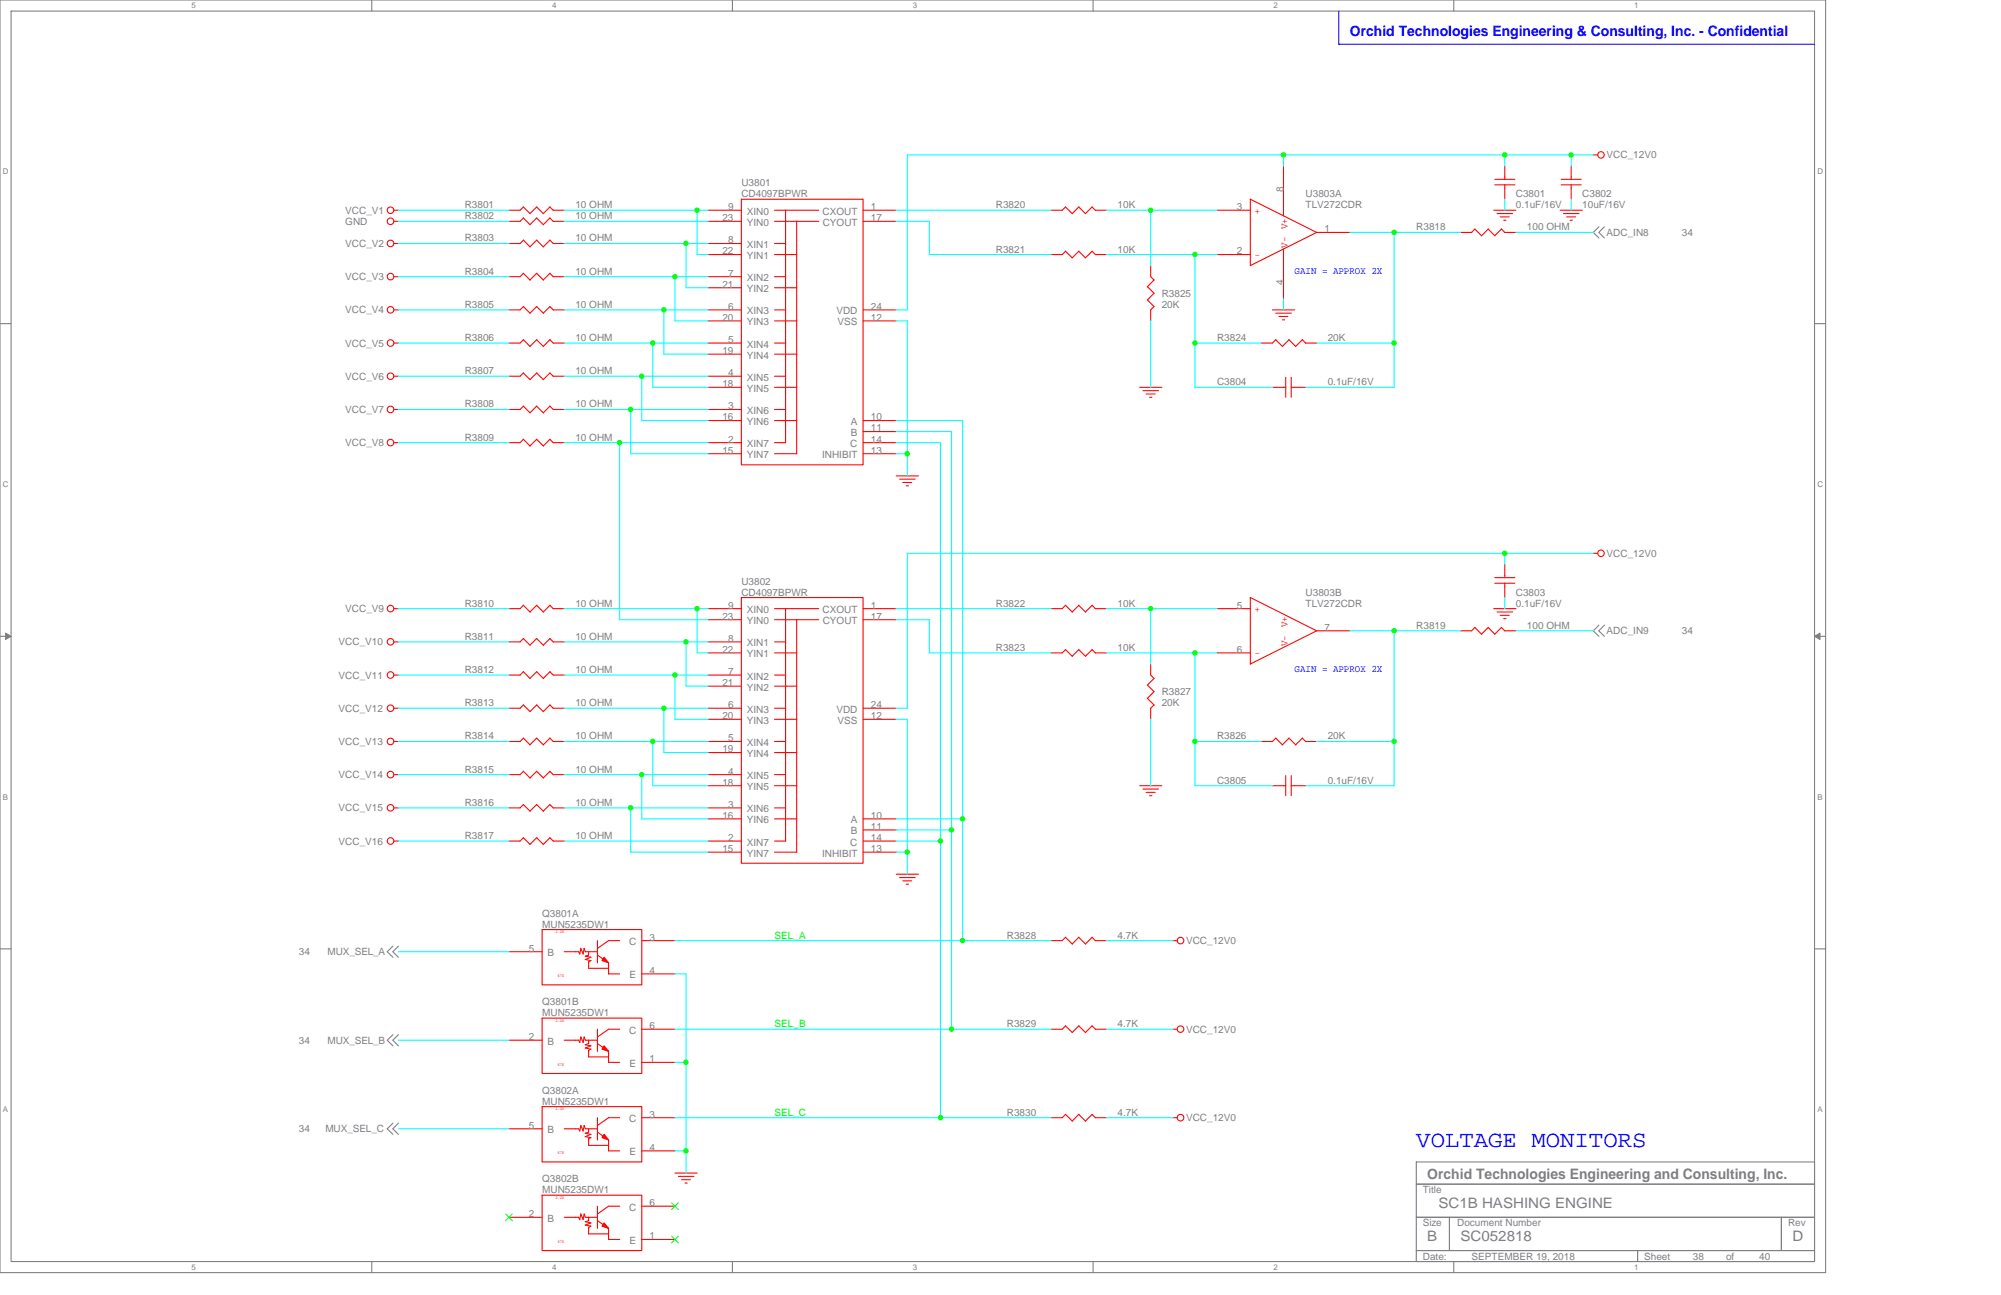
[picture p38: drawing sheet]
<svg xmlns="http://www.w3.org/2000/svg" width="432mm" height="279mm" viewBox="0 0 432 279" stroke-linecap="round" stroke-linejoin="round" font-family="sans-serif">
<defs><g id="words">
<text font-size="5" fill="#00f" x="305.6" y="247.5">VOLTAGE MONITORS</text>
<text font-size="3.1" fill="#00f" x="291.3" y="7.7">Orchid Technologies Engineering &amp; Consulting, Inc. - Confidential</text>
<g font-size="3.1" fill="#808080">
<text x="308" y="254.3">Orchid Technologies Engineering and Consulting, Inc.</text>
<text x="310.4" y="260.7">SC1B HASHING ENGINE</text>
<text x="308" y="267.8">B</text>
<text x="315.2" y="267.8">SC052818</text>
<text x="386.8" y="267.8">D</text>
</g>
<g font-size="2.2" fill="#808080">
<text x="346.7" y="34.2">VCC_12V0</text>
<text x="160" y="40.2">U3801</text>
<text x="276.9" y="41.3" transform="rotate(-90 276.9 41.3)">8</text>
<text x="74.5" y="46.1">VCC_V1</text>
<text x="100.3" y="44.9">R3801</text>
<text x="100.3" y="47.3">R3802</text>
<text x="124.2" y="44.9">10 OHM</text>
<text x="124.2" y="47.3">10 OHM</text>
<text x="155.9" y="47.7">23</text>
<text x="157.1" y="45.3">9</text>
<text x="160" y="42.5">CD4097BPWR</text>
<text x="161.2" y="46.3">XIN0</text>
<text x="177.5" y="46.3">CXOUT</text>
<text x="187.9" y="45.3">1</text>
<text x="187.9" y="47.7">17</text>
<text x="214.9" y="44.9">R3820</text>
<text x="241.2" y="44.9">10K</text>
<text x="266.9" y="45.3">3</text>
<text x="281.7" y="42.5">U3803A</text>
<text x="281.7" y="44.9">TLV272CDR</text>
<text x="327.1" y="42.5">C3801</text>
<text x="327.1" y="44.9">0.1uF/16V</text>
<text x="341.4" y="42.5">C3802</text>
<text x="341.4" y="44.9">10uF/16V</text>
<text x="74.5" y="53.3">VCC_V2</text>
<text x="74.5" y="48.5">GND</text>
<text x="100.3" y="52.1">R3803</text>
<text x="124.2" y="52.1">10 OHM</text>
<text x="157.1" y="52.5">8</text>
<text x="161.2" y="53.5">XIN1</text>
<text x="161.2" y="48.7">YIN0</text>
<text x="177.5" y="48.7">CYOUT</text>
<text x="285.8" y="50.1">1</text>
<text x="305.6" y="49.7">R3818</text>
<text x="329.5" y="49.7">100 OHM</text>
<text x="346.7" y="50.9">ADC_IN8</text>
<text x="362.9" y="50.9">34</text>
<text x="100.3" y="59.2">R3804</text>
<text x="124.2" y="59.2">10 OHM</text>
<text x="155.9" y="54.9">22</text>
<text x="157.1" y="59.7">7</text>
<text x="161.2" y="55.9">YIN1</text>
<text x="214.9" y="54.5">R3821</text>
<text x="241.2" y="54.5">10K</text>
<text x="266.9" y="54.9">2</text>
<text x="74.5" y="60.5">VCC_V3</text>
<text x="155.9" y="62.1">21</text>
<text x="161.2" y="60.7">XIN2</text>
<text x="161.2" y="63.1">YIN2</text>
<text x="250.7" y="64">R3825</text>
<text x="276.9" y="61.5" transform="rotate(-90 276.9 61.5)">4</text>
<text x="74.5" y="67.6">VCC_V4</text>
<text x="100.3" y="66.4">R3805</text>
<text x="124.2" y="66.4">10 OHM</text>
<text x="155.9" y="69.2">20</text>
<text x="157.1" y="66.8">6</text>
<text x="161.2" y="67.8">XIN3</text>
<text x="161.2" y="70.2">YIN3</text>
<text x="180.5" y="67.8">VDD</text>
<text x="180.7" y="70.2">VSS</text>
<text x="187.9" y="66.8">24</text>
<text x="187.9" y="69.2">12</text>
<text x="250.7" y="66.4">20K</text>
<text x="74.5" y="74.8">VCC_V5</text>
<text x="100.3" y="73.6">R3806</text>
<text x="124.2" y="73.6">10 OHM</text>
<text x="155.9" y="76.4">19</text>
<text x="157.1" y="74">5</text>
<text x="161.2" y="75">XIN4</text>
<text x="161.2" y="77.4">YIN4</text>
<text x="262.6" y="73.6">R3824</text>
<text x="286.5" y="73.6">20K</text>
<text x="74.5" y="81.9">VCC_V6</text>
<text x="100.3" y="80.8">R3807</text>
<text x="124.2" y="80.8">10 OHM</text>
<text x="155.9" y="83.5">18</text>
<text x="157.1" y="81.2">4</text>
<text x="161.2" y="82.1">XIN5</text>
<text x="262.6" y="83.1">C3804</text>
<text x="286.5" y="83.1">0.1uF/16V</text>
<text x="74.5" y="89.1">VCC_V7</text>
<text x="100.3" y="87.9">R3808</text>
<text x="124.2" y="87.9">10 OHM</text>
<text x="157.1" y="88.3">3</text>
<text x="161.2" y="89.3">XIN6</text>
<text x="161.2" y="84.5">YIN5</text>
<text x="100.3" y="95.1">R3809</text>
<text x="124.2" y="95.1">10 OHM</text>
<text x="155.9" y="90.7">16</text>
<text x="157.1" y="95.5">2</text>
<text x="161.2" y="91.7">YIN6</text>
<text x="183.6" y="91.7">A</text>
<text x="183.6" y="94.1">B</text>
<text x="187.9" y="90.7">10</text>
<text x="187.9" y="93.1">11</text>
<text x="187.9" y="95.5">14</text>
<text x="74.5" y="96.3">VCC_V8</text>
<text x="155.9" y="97.9">15</text>
<text x="161.2" y="96.5">XIN7</text>
<text x="161.2" y="98.9">YIN7</text>
<text x="177.4" y="98.9">INHIBIT</text>
<text x="183.5" y="96.5">C</text>
<text x="187.9" y="97.9">13</text>
<text x="346.7" y="120.1">VCC_12V0</text>
<text x="100.3" y="130.9">R3810</text>
<text x="124.2" y="130.9">10 OHM</text>
<text x="157.1" y="131.3">9</text>
<text x="160" y="126.1">U3802</text>
<text x="160" y="128.5">CD4097BPWR</text>
<text x="187.9" y="131.3">1</text>
<text x="214.9" y="130.9">R3822</text>
<text x="241.2" y="130.9">10K</text>
<text x="266.9" y="131.3">5</text>
<text x="281.7" y="128.5">U3803B</text>
<text x="281.7" y="130.9">TLV272CDR</text>
<text x="327.1" y="128.5">C3803</text>
<text x="327.1" y="130.9">0.1uF/16V</text>
<text x="74.5" y="132.1">VCC_V9</text>
<text x="155.9" y="133.7">23</text>
<text x="161.2" y="132.3">XIN0</text>
<text x="161.2" y="134.7">YIN0</text>
<text x="177.5" y="132.3">CXOUT</text>
<text x="177.5" y="134.7">CYOUT</text>
<text x="187.9" y="133.7">17</text>
<text x="285.8" y="136.1">7</text>
<text x="305.6" y="135.7">R3819</text>
<text x="329.5" y="135.7">100 OHM</text>
<text x="346.7" y="136.8">ADC_IN9</text>
<text x="362.9" y="136.8">34</text>
<text x="73.1" y="139.2">VCC_V10</text>
<text x="100.3" y="138">R3811</text>
<text x="124.2" y="138">10 OHM</text>
<text x="155.9" y="140.8">22</text>
<text x="157.1" y="138.5">8</text>
<text x="161.2" y="139.5">XIN1</text>
<text x="161.2" y="141.8">YIN1</text>
<text x="214.9" y="140.4">R3823</text>
<text x="241.2" y="140.4">10K</text>
<text x="266.9" y="140.8">6</text>
<text x="73.1" y="146.4">VCC_V11</text>
<text x="100.3" y="145.2">R3812</text>
<text x="124.2" y="145.2">10 OHM</text>
<text x="155.9" y="148">21</text>
<text x="157.1" y="145.6">7</text>
<text x="161.2" y="146.6">XIN2</text>
<text x="161.2" y="149">YIN2</text>
<text x="250.7" y="150">R3827</text>
<text x="73.1" y="153.6">VCC_V12</text>
<text x="100.3" y="152.4">R3813</text>
<text x="124.2" y="152.4">10 OHM</text>
<text x="155.9" y="155.2">20</text>
<text x="157.1" y="152.8">6</text>
<text x="161.2" y="153.8">XIN3</text>
<text x="180.5" y="153.8">VDD</text>
<text x="187.9" y="152.8">24</text>
<text x="187.9" y="155.2">12</text>
<text x="250.7" y="152.4">20K</text>
<text x="73.1" y="160.7">VCC_V13</text>
<text x="100.3" y="159.5">R3814</text>
<text x="124.2" y="159.5">10 OHM</text>
<text x="157.1" y="160">5</text>
<text x="161.2" y="161">XIN4</text>
<text x="161.2" y="156.2">YIN3</text>
<text x="180.7" y="156.2">VSS</text>
<text x="262.6" y="159.5">R3826</text>
<text x="286.5" y="159.5">20K</text>
<text x="73.1" y="167.9">VCC_V14</text>
<text x="100.3" y="166.7">R3815</text>
<text x="124.2" y="166.7">10 OHM</text>
<text x="155.9" y="162.3">19</text>
<text x="157.1" y="167.1">4</text>
<text x="161.2" y="163.3">YIN4</text>
<text x="100.3" y="173.9">R3816</text>
<text x="124.2" y="173.9">10 OHM</text>
<text x="155.9" y="169.5">18</text>
<text x="161.2" y="168.1">XIN5</text>
<text x="161.2" y="170.5">YIN5</text>
<text x="262.6" y="169.1">C3805</text>
<text x="286.5" y="169.1">0.1uF/16V</text>
<text x="73.1" y="175">VCC_V15</text>
<text x="155.9" y="176.7">16</text>
<text x="157.1" y="174.3">3</text>
<text x="161.2" y="175.3">XIN6</text>
<text x="161.2" y="177.7">YIN6</text>
<text x="183.6" y="177.7">A</text>
<text x="187.9" y="176.7">10</text>
<text x="187.9" y="179">11</text>
<text x="73.1" y="182.2">VCC_V16</text>
<text x="100.3" y="181">R3817</text>
<text x="124.2" y="181">10 OHM</text>
<text x="155.9" y="183.8">15</text>
<text x="157.1" y="181.4">2</text>
<text x="161.2" y="182.4">XIN7</text>
<text x="161.2" y="184.8">YIN7</text>
<text x="177.4" y="184.8">INHIBIT</text>
<text x="183.5" y="182.4">C</text>
<text x="183.6" y="180">B</text>
<text x="187.9" y="181.4">14</text>
<text x="187.9" y="183.8">13</text>
<text x="117" y="197.7">Q3801A</text>
<text x="117" y="200.1">MUN5235DW1</text>
<text x="135.7" y="203.9">C</text>
<text x="140.2" y="202.9">3</text>
<text x="217.3" y="202.5">R3828</text>
<text x="241.2" y="202.5">4.7K</text>
<text x="255.9" y="203.7">VCC_12V0</text>
<text x="64.5" y="206.1">34</text>
<text x="70.7" y="206.1">MUX_SEL_A</text>
<text x="114.1" y="205.3">5</text>
<text x="118.2" y="206.3">B</text>
<text x="135.9" y="211.1">E</text>
<text x="140.2" y="210.1">4</text>
<text x="117" y="216.8">Q3801B</text>
<text x="117" y="219.2">MUN5235DW1</text>
<text x="217.3" y="221.6">R3829</text>
<text x="241.2" y="221.6">4.7K</text>
<text x="64.5" y="225.2">34</text>
<text x="70.7" y="225.2">MUX_SEL_B</text>
<text x="114.1" y="224.4">2</text>
<text x="118.2" y="225.4">B</text>
<text x="135.7" y="223">C</text>
<text x="140.2" y="222">6</text>
<text x="255.9" y="222.8">VCC_12V0</text>
<text x="135.9" y="230.2">E</text>
<text x="140.2" y="229.2">1</text>
<text x="117" y="235.9">Q3802A</text>
<text x="117" y="238.3">MUN5235DW1</text>
<text x="64.5" y="244.3">34</text>
<text x="70.2" y="244.3">MUX_SEL_C</text>
<text x="114.1" y="243.5">5</text>
<text x="118.2" y="244.5">B</text>
<text x="135.7" y="242.1">C</text>
<text x="140.2" y="241.1">3</text>
<text x="217.3" y="240.7">R3830</text>
<text x="241.2" y="240.7">4.7K</text>
<text x="255.9" y="241.9">VCC_12V0</text>
<text x="135.9" y="249.3">E</text>
<text x="140.2" y="248.3">4</text>
<text x="117" y="255">Q3802B</text>
<text x="117" y="257.4">MUN5235DW1</text>
<text x="307" y="257.4">Title</text>
<text x="114.1" y="262.6">2</text>
<text x="118.2" y="263.6">B</text>
<text x="135.7" y="261.2">C</text>
<text x="140.2" y="260.2">6</text>
<text x="135.9" y="268.4">E</text>
<text x="140.2" y="267.4">1</text>
<text x="307" y="264.6">Size</text>
<text x="314.5" y="264.6">Document Number</text>
<text x="385.8" y="264.6">Rev</text>
<text x="307" y="271.8">Date:</text>
<text x="317.6" y="271.8">SEPTEMBER 19, 2018</text>
<text x="354.8" y="271.8">Sheet</text>
<text x="365.3" y="271.8">38</text>
<text x="372.5" y="271.8">of</text>
<text x="379.6" y="271.8">40</text>
</g>
<g font-size="2.2" fill="#f00">
<text x="271.9" y="45" transform="rotate(180 271.9 45)">+</text>
<text x="277.9" y="53.5" transform="rotate(-90 277.9 53.5)">V-</text>
<text x="277.9" y="49.4" transform="rotate(-90 277.9 49.4)">V+</text>
<text x="271.9" y="54.5" transform="rotate(180 271.9 54.5)">-</text>
<text x="271.9" y="131" transform="rotate(180 271.9 131)">+</text>
<text x="277.9" y="135.4" transform="rotate(-90 277.9 135.4)">V+</text>
<text x="271.9" y="140.5" transform="rotate(180 271.9 140.5)">-</text>
<text x="277.9" y="139.4" transform="rotate(-90 277.9 139.4)">V-</text>
</g>
<g font-size="2.2" fill="#00f">
<text x="279.4" y="59">GAIN = APPROX 2X</text>
<text x="279.4" y="145">GAIN = APPROX 2X</text>
</g>
<g font-size="2.2" fill="#0f0">
<text x="167.1" y="202.5">SEL_A</text>
<text x="167.1" y="221.6">SEL_B</text>
<text x="167.1" y="240.7">SEL_C</text>
</g>
<g font-size="1.7" fill="#808080">
<text x="41.3" y="1.8">5</text>
<text x="119.1" y="1.8">4</text>
<text x="197" y="1.8">3</text>
<text x="274.8" y="1.8">2</text>
<text x="352.6" y="1.8">1</text>
<text x=".6" y="37.6">D</text>
<text x="392.2" y="37.6">D</text>
<text x=".6" y="105.1">C</text>
<text x="392.2" y="105.1">C</text>
<text x=".6" y="172.5">B</text>
<text x="392.2" y="172.5">B</text>
<text x=".6" y="240">A</text>
<text x="392.2" y="240">A</text>
<text x="41.3" y="274">5</text>
<text x="119.1" y="274">4</text>
<text x="197" y="274">3</text>
<text x="274.8" y="274">2</text>
<text x="352.6" y="274">1</text>
</g>
<g font-size="1" fill="#f00">
<text x="119.9" y="201.3">2.2K</text>
<text x="120.3" y="210.9">47K</text>
<text x="119.9" y="220.4">2.2K</text>
<text x="120.3" y="230">47K</text>
<text x="119.9" y="239.5">2.2K</text>
<text x="120.3" y="249">47K</text>
<text x="119.9" y="258.6">2.2K</text>
<text x="120.3" y="268.2">47K</text>
</g>
</g></defs>
<path d="M0 0h394v274.6h-394zM2.4 2.4h389.2v269.8h-389.2z" fill="none" stroke="#808080" stroke-width=".23"/>
<g fill="#fff">
<path d="M41.3 .3h.9v1.8h-.9z"/>
<path d="M41.3 272.4h.9v1.9h-.9z"/>
</g>
<path d="M80.2 0v2.4M80.2 272.2v2.4" fill="none" stroke="#808080" stroke-width=".23"/>
<g fill="#fff">
<path d="M119.1 .3h1v1.8h-1z"/>
<path d="M119.1 272.4h1v1.9h-1z"/>
</g>
<path d="M158.1 0v2.4M158.1 272.2v2.4" fill="none" stroke="#808080" stroke-width=".23"/>
<g fill="#fff">
<path d="M197 .3h.9v1.8h-.9z"/>
<path d="M197 272.4h.9v1.9h-.9z"/>
</g>
<path d="M235.9 0v2.4M235.9 272.2v2.4" fill="none" stroke="#808080" stroke-width=".23"/>
<g fill="#fff">
<path d="M274.8 .3h.9v1.8h-.9z"/>
<path d="M274.8 272.4h.9v1.9h-.9z"/>
</g>
<path d="M313.7 0v2.4M313.7 272.2v2.4" fill="none" stroke="#808080" stroke-width=".23"/>
<g fill="#fff">
<path d="M352.6 .3h.9v1.8h-.9z"/>
<path d="M352.6 272.4h.9v1.9h-.9z"/>
<path d="M.6 36.1h1.2v1.9h-1.2z"/>
<path d="M392.2 36.1h1.2v1.9h-1.2z"/>
<path d="M.6 103.5h1.2v1.9h-1.2z"/>
<path d="M392.2 103.5h1.2v1.9h-1.2z"/>
</g>
<path d="M0 69.8h2.4M391.6 69.8h2.4" fill="none" stroke="#808080" stroke-width=".23"/>
<g fill="#fff">
<path d="M.6 171h1.1v1.9h-1.1z"/>
<path d="M392.2 171h1.1v1.9h-1.1z"/>
</g>
<path d="M0 137.3h2.4M391.6 137.3h2.4" fill="none" stroke="#808080" stroke-width=".23"/>
<g fill="#808080" stroke="#808080" stroke-width=".22">
<path d="M1.2 136.6l1.2 .7-1.2 .7z"/>
<path d="M391.6 137.3l1.1-.7v1.4z"/>
</g>
<g fill="#fff">
<path d="M.6 238.4h1.1v1.9h-1.1z"/>
<path d="M392.2 238.4h1.1v1.9h-1.1z"/>
</g>
<g fill="none" stroke="#808080" stroke-width=".23">
<path d="M345 48.9l-1.2 1.2 1.2 1.3M346.2 48.9l-1.2 1.2 1.2 1.3M345 134.9l-1.2 1.2 1.2 1.2M346.2 134.9l-1.2 1.2 1.2 1.2M0 204.7h2.4M84.8 204.1l-1.2 1.2 1.2 1.2M86 204.1l-1.2 1.2 1.2 1.2M391.6 204.7h2.4M84.8 223.2l-1.2 1.2 1.2 1.3M86 223.2l-1.2 1.2 1.2 1.3M84.8 242.3l-1.2 1.2 1.2 1.3M86 242.3l-1.2 1.2 1.2 1.3"/>
<path d="M305.6 250.7h86v4.8h-86zM305.6 255.5h86v7.1h-86zM305.6 262.6h7.2v7.2h-7.2zM305.6 269.8h47.8v2.4h-47.8zM312.8 262.6h71.6v7.2h-71.6zM353.4 269.8h38.2v2.4h-38.2zM384.4 262.6h7.2v7.2h-7.2z"/>
</g>
<path d="M288.9 2.4v7.2l102.7-.1" fill="none" stroke="#00f" stroke-width=".23"/>
<g fill="none" stroke="#f00" stroke-width=".23">
<path d="M277 35.8v10.8M322.6 39.9h4.3M322.6 38.7h4.3M324.7 35.8v2.9M324.7 39.9v3.1M336.9 39.9h4.3M336.9 38.7h4.3M339 35.8v2.9M339 39.9v3.1M343.8 33.4h1M85 47.8h1M85 45.4h1"/>
<path d="M85 52.5h1M85 59.7h1M109.8 52.5h2.4l.8-.7 1.4 1.5M109.8 59.7h2.4l.8-.8 1.4 1.5 1.4-1.5 1.5 1.5M112.9 44.7l1.5 1.4M112.9 47l1.5 1.5M113 44.6l-.8 .8h-2.4M113 47l-.8 .8h-2.4M114.4 53.3l1.4-1.5 1.5 1.5M115.8 44.7l1.5 1.4M115.8 47l1.5 1.5M115.8 44.6l-1.4 1.5"/>
<path d="M115.8 47l-1.4 1.5M118.7 44.7l.7 .7h2.4M118.7 47l.7 .8M118.7 44.6l-1.5 1.5M118.7 47l-1.5 1.5M119.4 59.7h2.4M119.4 47.8h2.4M119.4 59.7l-.7-.8-1.5 1.5M121.8 52.5h-2.4l-.7-.7-1.5 1.5M152.8 45.4h7.2M152.8 52.5h7.2M152.8 59.7h7.2"/>
<path d="M152.8 47.8h7.2M152.8 54.9h7.2M160 43h26.2v57.3h-26.2zM167.1 45.4h9.6M167.1 52.5h2.4M167.1 59.7h2.4M167.1 54.9h4.8M169.5 45.4v50.1M171.9 47.8v50.1h-4.8M176.7 47.8h-9.6M186.2 45.4h7.2M186.2 47.8h7.2"/>
<path d="M229.9 44.7l1.5 1.4M230 44.6l-.8 .8h-2.4M230 54.2l-.8 .7h-2.4M232.8 44.7l1.5 1.4M232.8 44.6l-1.4 1.5M232.8 54.2l-1.4 1.4-1.5-1.4M235.7 44.7l.7 .7M235.7 54.2l.7 .7M235.7 44.6l-1.5 1.5M235.7 54.2l-1.4 1.4-1.5-1.4M236.4 45.4h2.4M236.4 54.9h2.4"/>
<path d="M248.3 57.3v2.4l.7 .7-1.4 1.5M262.6 45.4h7.2M262.6 54.9h7.2M269.8 43l14.3 7.1-14.3 7.2zM277 53.7v10.8M284.1 50.1h7.2M318.3 49.4l1.4 1.5 1.5-1.5 1.4 1.5 1.4-1.5 .7 .8M318.3 49.4l-.7 .7h-2.4M322.3 45.4h4.8M323 46.1h3.4M323.7 46.8h2M324.5 47.5h.5"/>
<path d="M324.7 50.1h2.4M336.7 45.4h4.8M337.4 46.1h3.3M338.1 46.8h1.9M338.8 47.5h.5M85 66.9h1M85 74h1M109.8 66.9h2.4l.8-.8 1.4 1.5M112.9 73.3l1.5 1.5M113 73.3l-.8 .7h-2.4M114.4 67.6l1.4-1.5 1.5 1.5M115.8 73.3l1.5 1.5"/>
<path d="M115.8 73.3l-1.4 1.4M118.7 73.3l.7 .7h2.4M118.7 73.3l-1.5 1.4M119.4 66.9h2.4M119.4 66.9l-.7-.8-1.5 1.5M152.8 66.9h7.2M152.8 74h7.2M152.8 76.4h7.2M152.8 69.2h7.2M152.8 62.1h7.2M167.1 66.9h2.4M167.1 74h2.4"/>
<path d="M167.1 76.4h4.8M167.1 69.2h4.8M167.1 62.1h4.8M186.2 66.9h7.2M186.2 69.2h7.2M247.6 61.8l1.4 1.5-1.4 1.4M247.6 64.7l1.4 1.5-.7 .7M248.3 66.9v2.3M274.6 66.9h4.8M275.3 67.6h3.4M275.3 73.3l1.5 1.5M275.3 73.3l-.7 .7h-2.4"/>
<path d="M276 68.3h1.9M276.7 69h.5M278.2 73.3l1.4 1.5M278.2 73.3l-1.5 1.4M281 73.3l.7 .7h2.4M281.1 73.3l-1.5 1.4M85 81.2h1M85 88.3h1M85 95.5h1M109.8 88.3h2.4l.8-.7 1.4 1.5 1.4-1.5 1.5 1.5M109.8 95.5h2.4l.8-.7 1.4 1.4 1.4-1.4 1.5 1.4M113 80.5l-.8 .7h-2.4"/>
<path d="M115.8 80.5l1.5 1.4M115.8 80.5l-1.4 1.4-1.5-1.4M118.7 80.5l.7 .7h2.4M118.7 80.5l-1.5 1.4M119.4 95.5h2.4M119.4 95.5l-.7-.7-1.5 1.4M121.8 88.3h-2.4l-.7-.7-1.5 1.5M152.8 81.2h7.2M152.8 88.3h7.2M152.8 95.5h7.2M152.8 83.6h7.2M152.8 97.9h7.2"/>
<path d="M152.8 90.7h7.2M167.1 81.2h2.4M167.1 88.3h2.4M167.1 95.5h2.4M167.1 83.6h4.8M167.1 90.7h4.8M186.2 95.5h7.2M186.2 97.9h7.2M186.2 90.7h7.2M186.2 93.1h7.2M245.9 83.6h4.8M246.6 84.3h3.4"/>
<path d="M247.3 85h2M248.1 85.7h.5M274.6 83.6h2.9M277.5 81.4v4.3M278.6 83.6h3.1M278.6 81.4v4.3M193.4 102.7h4.8M194.1 103.4h3.4M194.8 104.1h1.9M195.6 104.8h.4M343.8 119.4h1M85 131.3h1"/>
<path d="M85 138.5h1M112.9 130.6l1.5 1.5M112.9 137.8l1.5 1.4M113 130.6l-.8 .7h-2.4M113 137.8l-.8 .7h-2.4M115.8 130.6l1.5 1.5M115.8 137.8l1.5 1.4M115.8 130.6l-1.4 1.4M115.8 137.8l-1.4 1.4M118.7 130.6l.7 .7M118.7 137.8l.7 .7M118.7 130.6l-1.5 1.4"/>
<path d="M118.7 137.8l-1.5 1.4M119.4 131.3h2.4M119.4 138.5h2.4M152.8 131.3h7.2M152.8 138.5h7.2M152.8 133.7h7.2M160 128.9h26.2v57.3h-26.2zM167.1 131.3h9.6M167.1 138.5h2.4M169.5 131.3v50.2M171.9 133.7v50.2h-4.8M176.7 133.7h-9.6"/>
<path d="M186.2 131.3h7.2M186.2 133.7h7.2M229.9 130.6l1.5 1.5M230 130.6l-.8 .7h-2.4M232.8 130.6l1.5 1.5M232.8 130.6l-1.4 1.4M235.7 130.6l.7 .7M235.7 130.6l-1.5 1.4M236.4 131.3h2.4M262.6 131.3h7.2M284.1 136.1h7.2M284.1 136.1l-14.3-7.2v14.4"/>
<path d="M284.1 136.1l-14.3 7.2M318.3 135.4l1.4 1.4M318.3 135.4l-.7 .7h-2.4M319.7 136.8l1.5-1.4 1.4 1.4M322.3 131.3h4.8M322.6 125.8h4.3M322.6 124.6h4.3M323 132h3.4M323.7 132.8h2M324.5 133.5h.5M324.7 121.8v2.9M324.7 125.8v3.1"/>
<path d="M327.1 136.1h-2.4l-.7-.7-1.4 1.4M85 145.6h1M85 152.8h1M85 160h1M109.8 145.6h2.4l.8-.7 1.4 1.5M109.8 152.8h2.4l.8-.7 1.4 1.4 1.4-1.4 1.5 1.4M109.8 160h2.4l.8-.8 1.4 1.5 1.4-1.5 1.5 1.5M114.4 146.4l1.4-1.5 1.5 1.5M119.4 152.8h2.4M119.4 160h2.4M119.4 152.8l-.7-.7-1.5 1.4M119.4 160l-.7-.8-1.5 1.5"/>
<path d="M121.8 145.6h-2.4l-.7-.7-1.5 1.5M152.8 145.6h7.2M152.8 152.8h7.2M152.8 160h7.2M152.8 140.9h7.2M152.8 155.2h7.2M152.8 148h7.2M167.1 145.6h2.4M167.1 152.8h2.4M167.1 160h2.4M167.1 140.9h4.8M167.1 155.2h4.8"/>
<path d="M167.1 148h4.8M186.2 152.8h7.2M186.2 155.2h7.2M229.9 140.2l1.5 1.4M230 140.1l-.8 .8h-2.4M231.4 141.6l1.4-1.5 1.5 1.5M235.7 140.2l.7 .7M235.7 140.1l-1.5 1.5M236.4 140.9h2.4M247.6 147.8l1.4 1.4-1.4 1.5M247.6 150.7l1.4 1.4M248.3 143.3v2.3l.7 .8"/>
<path d="M248.3 152.8v2.4M249 146.4l-1.4 1.4M249 152.1l-.7 .7M262.6 140.9h7.2M281 159.3l.8 .7M281.1 159.2l-1.5 1.5-1.4-1.5-1.4 1.5-1.5-1.5-.7 .8h-2.4M281.7 160h2.4M85 167.1h1M85 174.3h1M112.9 166.4l1.5 1.5M113 166.4l-.8 .7h-2.4M113 173.6l-.8 .7h-2.4"/>
<path d="M115.8 166.4l1.5 1.5M115.8 173.6l1.5 1.4M115.8 166.4l-1.4 1.5M115.8 173.6l-1.4 1.4-1.5-1.4M118.7 166.4l.7 .7h2.4M118.7 173.6l.7 .7h2.4M118.7 166.4l-1.5 1.5M118.7 173.6l-1.5 1.4M152.8 167.1h7.2M152.8 174.3h7.2M152.8 169.5h7.2M152.8 176.7h7.2"/>
<path d="M152.8 162.4h7.2M167.1 167.1h2.4M167.1 174.3h2.4M167.1 169.5h4.8M167.1 176.7h4.8M167.1 162.4h4.8M186.2 176.7h7.2M186.2 179.1h7.2M245.9 169.5h4.8M246.6 170.2h3.4M247.3 171h2M248.1 171.7h.5"/>
<path d="M277.5 167.3v4.4M277.5 169.5h-2.9M278.6 169.5h3.1M278.6 167.3v4.4M85 181.5h1M109.8 181.5h2.4l.8-.8 1.4 1.5 1.4-1.5 1.5 1.5M121.8 181.5h-2.4l-.7-.8-1.5 1.5M152.8 181.5h7.2M152.8 183.9h7.2M167.1 181.5h2.4M186.2 181.5h7.2M186.2 183.9h7.2"/>
<path d="M193.4 188.6h4.8M194.1 189.3h3.4M194.8 190.1h1.9M195.6 190.8h.4M109.8 205.3h7.2M117 200.6h21.5v11.9h-21.5zM117 219.7h21.5v11.9h-21.5zM124.9 205.3l.2 .5M124.9 205.3h-3.1M125.3 204.6l.5 1.2M125.3 204.6l-.2 1.2M126 204.6l.3 .7h2.6"/>
<path d="M126.1 204.6l-.3 1.2M126.3 207l1.2 .2-.5 .3M127 208.9h4.3M127 205.3v.8l-.7 .2 1.2 .2M127 207.5v1.4M127.5 206.5l-1.2 .5M128.9 202.9v4.9M128.9 206.1l2.4 1.7M131.3 207.7v2.4h2.4M133.7 202.9h-2.4l-2.4 1.7M138.5 202.9h7.1M138.5 210.1h7.1"/>
<path d="M229.9 202.2l1.5 1.5M230 202.2l-.8 .7h-2.4M232.8 202.2l1.5 1.5M232.8 202.2l-1.4 1.5M235.7 202.2l.7 .8M235.7 202.2l-1.5 1.5M236.4 202.9h2.4M253.1 202.9h.9M109.8 224.4h7.2M117 238.8h21.5v11.9h-21.5zM124.9 224.4l.2 .5M124.9 224.4h-3.1"/>
<path d="M125.3 223.7l.5 1.2M125.3 223.7l-.2 1.2M126 223.7l.3 .7h2.6M126.1 223.7l-.3 1.2M126.3 226.1l1.2 .3-.5 .2M126.3 225.4l1.2 .3M127 228h4.3M127 224.4v.7l-.7 .3M127 226.6v1.4M127.5 225.6l-1.2 .5M128.9 222.1v4.7M128.9 225.1l2.4 1.7"/>
<path d="M131.3 226.8v2.4h2.4M133.7 222.1h-2.4l-2.4 1.7M138.5 222.1h7.1M138.5 229.2h7.1M229.9 221.3l1.5 1.5M230 221.3l-.8 .8h-2.4M232.8 221.3l1.5 1.5M232.8 221.3l-1.4 1.5M235.7 221.3l.7 .8M235.7 221.3l-1.5 1.5M236.4 222.1h2.4M253.1 222.1h.9"/>
<path d="M109.8 243.5h7.2M117 257.9h21.5v11.9h-21.5zM124.9 243.5h-3.1M125.3 242.8l.5 1.2M125.3 242.8l-.2 1.2-.2-.5M126 242.8l.3 .7h2.6M126.1 242.8l-.3 1.2M126.3 245.2l1.2 .2-.5 .3M127 247.1h4.3M127 243.5v.8l-.7 .2 1.2 .3M127 245.7v1.4M127.5 244.7l-1.2 .5"/>
<path d="M128.9 241.2v4.8M128.9 244.3l2.4 1.7M131.3 245.9v2.4h2.4M133.7 241.2h-2.4l-2.4 1.6M138.5 241.2h7.1M138.5 248.3h7.1M145.6 253.1h4.9M146.4 253.8h3.3M147.1 254.5h1.9M147.8 255.2h.5M229.9 240.4l1.5 1.5M230 240.4l-.8 .8h-2.4"/>
<path d="M232.8 240.4l1.5 1.5M232.8 240.4l-1.4 1.5M235.7 240.4l.7 .8M235.7 240.4l-1.5 1.5M236.4 241.2h2.4M253.1 241.2h.9M109.8 262.6h7.2M124.9 262.6l.2 .5M124.9 262.6h-3.1M125.3 261.9l.5 1.2M125.3 261.9l-.2 1.2M126 261.9l.3 .7h2.6"/>
<path d="M126.1 261.9l-.3 1.2M126.3 264.3l1.2 .2-.5 .3M127 266.2h4.3M127 262.6v.8l-.7 .2 1.2 .3-1.2 .4M127 264.8v1.4M128.9 260.2v4.8M128.9 263.4l2.4 1.6M131.3 265v2.4h2.4M133.7 260.2h-2.4l-2.4 1.7M138.5 267.4h7.1M138.5 260.2h7.1"/>
<circle cx="345.5" cy="33.4" r=".7"/>
<circle cx="84.3" cy="47.7" r=".71"/>
<circle cx="84.3" cy="59.7" r=".71"/>
<circle cx="84.3" cy="52.5" r=".71"/>
<circle cx="84.3" cy="45.4" r=".71"/>
<circle cx="84.3" cy="74" r=".71"/>
<circle cx="84.3" cy="66.8" r=".71"/>
<circle cx="84.3" cy="88.3" r=".71"/>
<circle cx="84.3" cy="95.5" r=".71"/>
<circle cx="84.3" cy="81.2" r=".71"/>
<circle cx="345.5" cy="119.4" r=".7"/>
<circle cx="84.3" cy="131.3" r=".71"/>
<circle cx="84.3" cy="138.5" r=".71"/>
<circle cx="84.3" cy="160" r=".71"/>
<circle cx="84.3" cy="145.6" r=".71"/>
<circle cx="84.3" cy="152.8" r=".71"/>
<circle cx="84.3" cy="167.1" r=".71"/>
<circle cx="84.3" cy="174.3" r=".71"/>
<circle cx="84.3" cy="181.5" r=".71"/>
<circle cx="254.7" cy="202.9" r=".71"/>
<circle cx="254.8" cy="222" r=".71"/>
<circle cx="254.7" cy="241.1" r=".71"/>
</g>
<g fill="#f00" stroke="#f00" stroke-width=".23">
<path d="M130.4 206.5l.9 1.2-1.4-.5z" fill-rule="evenodd"/>
<path d="M130.4 225.6l.9 1.2-1.4-.4z" fill-rule="evenodd"/>
<path d="M130.4 244.7l.9 1.2-1.4-.5z" fill-rule="evenodd"/>
<path d="M130.4 263.8l.9 1.2-1.4-.5z" fill-rule="evenodd"/>
</g>
<path d="M144.9 259.5l1.5 1.5M146.4 259.5l-1.5 1.5M109.1 261.9l1.5 1.5M110.6 261.9l-1.5 1.5M144.9 266.7l1.5 1.5M146.4 266.7l-1.5 1.5" fill="none" stroke="#0f0" stroke-width=".22"/>
<g fill="none" stroke="#0ff" stroke-width=".23">
<path d="M277 33.4v2.4M324.7 33.4v2.4M339 33.4v2.4M343.8 33.4h-148v33.5M85.9 45.4h23.9M86 47.8h23.9M86 52.5h23.9M86 59.7h23.9M121.8 45.4h31M121.8 47.8h31M121.8 52.5h31M121.8 59.7h31"/>
<path d="M145.6 59.7v9.6M148 52.5v9.6h4.8M150.4 54.9h2.4M150.4 45.4v9.5M193.4 47.8l7.2-.1v7.2M193.4 45.4h33.4M200.5 54.9h26.3M238.7 54.9h23.9M238.7 45.4h23.9M248.3 45.3v12M257.9 54.9v28.7h16.7M291.3 50.1h23.9"/>
<path d="M300.8 50.1v33.5h-19.1M324.7 43v2.4M327.1 50.1h16.7M339 43v2.4M86 66.9h23.9M86 74h23.9M121.8 66.9h31M121.8 74h31M140.9 74v9.6h11.9M143.3 66.9v9.5M143.3 76.4h9.5M145.6 69.2h7.2"/>
<path d="M193.4 66.9h2.4M193.4 69.2h2.4v33.5M248.3 69.2v14.4M257.9 74h14.3M277 64.5v2.4M284.1 74h16.8M86 81.2h23.9M86 88.3h23.9M86 95.5h23.9M121.8 81.2h31M121.8 88.3h31M121.8 95.5h31"/>
<path d="M133.7 95.5v38.2h19.1M136.1 88.3v9.6h16.7M138.5 81.2v9.6l14.3-.1M193.4 90.7h14.4l-.1 112.3M193.4 93.1h12M193.4 95.5h9.6l-.1 145.7M193.4 97.9h2.4M205.3 93.1v129M324.7 119.4v2.4M343.8 119.4h-148v33.4M85.9 131.3h23.9M86 138.5h23.9"/>
<path d="M121.8 131.3h31M121.8 138.5h31M148 138.5v9.5h4.8M150.4 131.3v9.6M193.4 133.7h7.2v7.2M193.4 131.3h33.4M238.7 131.3h23.9M248.3 131.3v12M291.3 136.1h23.9M300.8 136.1v33.4h-19.1M324.7 128.9v2.4M327.1 136.1h16.7"/>
<path d="M86 145.6h23.9M86 152.8h23.9M86 160h23.9M121.8 152.8h31M121.8 160h31M121.8 145.6h31M140.9 160v9.5M143.3 152.8v9.6h9.5M145.6 145.6v9.6h7.2M150.4 140.9h2.4M193.4 152.8h2.4M193.4 155.2h2.4"/>
<path d="M195.8 155.2v33.4M200.5 140.9h26.3M238.7 140.9h23.9M248.3 155.2v14.3M257.9 160h14.3M257.9 140.8v28.7h16.7M284.1 160h16.8M86 167.1h23.9M86 174.3h23.9M121.8 167.1h31M121.8 174.3h31M136.1 174.3v9.6h16.7"/>
<path d="M138.5 167.1v9.6h14.3M140.9 169.5h11.9M193.4 176.7h14.4M193.4 179.1h12M86 181.5h23.9M121.8 181.5h31M193.4 183.9h2.4M193.4 181.5h9.6M85.9 205.3h23.9M145.6 210.1h2.4M145.6 202.9h81.2M148 210.1v43"/>
<path d="M238.7 202.9h14.4M85.9 224.4h23.9M145.6 222.1h81.2M145.6 229.2h2.5M238.7 222.1h14.4M85.9 243.5h23.9M145.6 241.2h81.2M145.6 248.3h2.5M238.7 241.2h14.4"/>
</g>
<g fill="#0f0" stroke="#0f0" stroke-width=".23">
<circle cx="277" cy="33.4" r=".47"/>
<circle cx="324.7" cy="33.4" r=".47"/>
<circle cx="339" cy="33.4" r=".47"/>
<circle cx="248.3" cy="45.4" r=".47"/>
<circle cx="257.8" cy="74" r=".47"/>
<circle cx="257.8" cy="54.9" r=".47"/>
<circle cx="300.8" cy="50.1" r=".48"/>
<circle cx="300.8" cy="74" r=".48"/>
<circle cx="150.4" cy="45.4" r=".47"/>
<circle cx="145.6" cy="59.7" r=".47"/>
<circle cx="148" cy="52.5" r=".47"/>
<circle cx="143.3" cy="66.8" r=".47"/>
<circle cx="140.9" cy="74" r=".47"/>
<circle cx="138.5" cy="81.2" r=".47"/>
<circle cx="136.1" cy="88.3" r=".47"/>
<circle cx="324.7" cy="119.4" r=".47"/>
<circle cx="195.8" cy="183.8" r=".47"/>
<circle cx="248.3" cy="131.3" r=".47"/>
<circle cx="257.8" cy="160" r=".47"/>
<circle cx="257.8" cy="140.9" r=".47"/>
<circle cx="300.8" cy="136.1" r=".47"/>
<circle cx="300.8" cy="160" r=".47"/>
<circle cx="150.4" cy="131.3" r=".47"/>
<circle cx="145.6" cy="145.6" r=".48"/>
<circle cx="148" cy="138.5" r=".47"/>
<circle cx="143.3" cy="152.8" r=".47"/>
<circle cx="140.9" cy="160" r=".47"/>
<circle cx="138.5" cy="167.1" r=".47"/>
<circle cx="136.1" cy="174.3" r=".47"/>
<circle cx="133.7" cy="95.5" r=".47"/>
<circle cx="148" cy="248.3" r=".47"/>
<circle cx="148" cy="229.2" r=".47"/>
<circle cx="207.7" cy="176.7" r=".47"/>
<circle cx="207.7" cy="202.9" r=".47"/>
<circle cx="205.3" cy="179.1" r=".47"/>
<circle cx="205.3" cy="222" r=".47"/>
<circle cx="202.9" cy="241.1" r=".47"/>
<circle cx="202.9" cy="181.4" r=".47"/>
<circle cx="195.8" cy="97.9" r=".47"/>
</g>
<use href="#words"/>
</svg>
